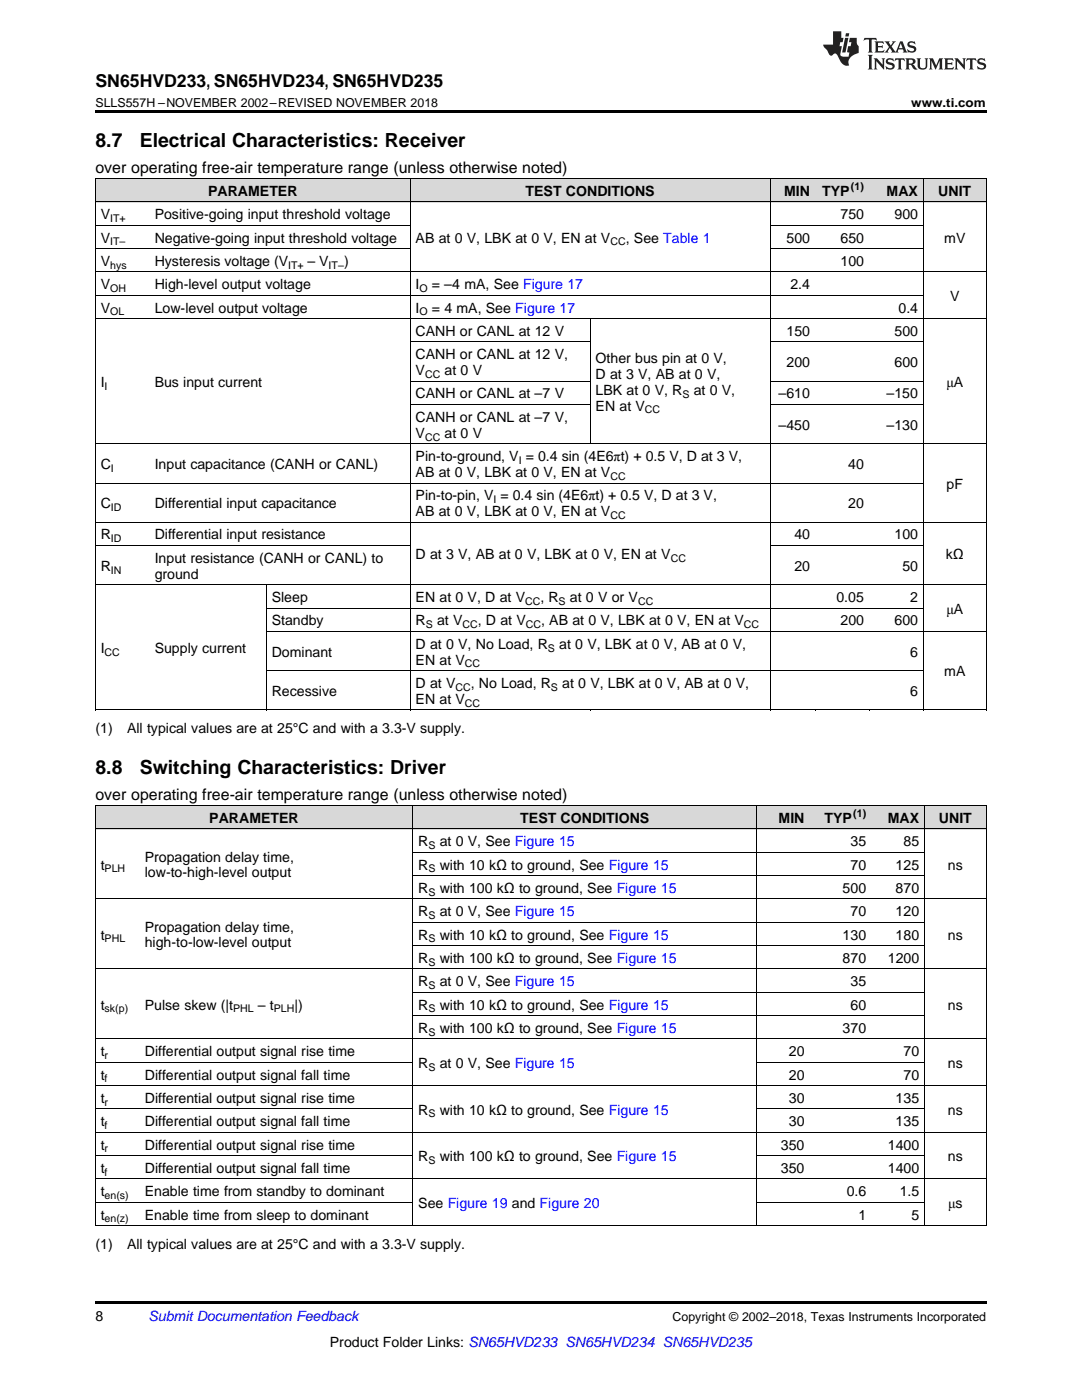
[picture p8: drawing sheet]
<svg xmlns="http://www.w3.org/2000/svg" width="216mm" height="279mm" viewBox="0 0 216 279" stroke-linecap="round" stroke-linejoin="round" font-family="sans-serif">
<defs><g id="words">
<g font-size="3.9">
<text x="19" y="29.3">8.7</text>
<text x="27.9" y="29.3">Electrical Characteristics: Receiver</text>
<text x="19" y="154.4">8.8</text>
<text x="27.9" y="154.4">Switching Characteristics: Driver</text>
</g>
<text font-size="3.5" x="19" y="17.3">SN65HVD233, SN65HVD234, SN65HVD235</text>
<g font-size="3.2">
<text x="19" y="34.4">over operating free-air temperature range (unless otherwise noted)</text>
<text x="19" y="159.6">over operating free-air temperature range (unless otherwise noted)</text>
</g>
<g font-size="2.8">
<text x="41.5" y="39.1">PARAMETER</text>
<text x="104.9" y="39.1">TEST CONDITIONS</text>
<text x="156.5" y="39.1">MIN</text>
<text x="164.1" y="39.1">TYP</text>
<text x="176.9" y="39.1">MAX</text>
<text x="187.2" y="39.1">UNIT</text>
<text x="20.1" y="43.7">V</text>
<text x="30.9" y="43.7">Positive-going input threshold voltage</text>
<text x="167.7" y="43.7">750</text>
<text x="178.5" y="43.7">900</text>
<text x="20.1" y="48.4">V</text>
<text x="20.1" y="53.1">V</text>
<text x="30.9" y="48.4">Negative-going input threshold voltage</text>
<text x="30.9" y="53.1">Hysteresis voltage (V</text>
<text x="61.4" y="53.1">– V</text>
<text x="68.7" y="53.1">)</text>
<text x="82.9" y="48.4">AB at 0 V, LBK at 0 V, EN at V</text>
<text x="124.9" y="48.4">, See Table 1</text>
<text x="157" y="48.4">500</text>
<text x="167.7" y="48.4">650</text>
<text x="167.7" y="53.1">100</text>
<text x="188.4" y="48.4">mV</text>
<text x="20.1" y="57.7">V</text>
<text x="30.9" y="57.7">High-level output voltage</text>
<text x="82.9" y="57.7">I</text>
<text x="86.2" y="57.7">= –4 mA, See Figure 17</text>
<text x="157.7" y="57.7">2.4</text>
<text x="20.1" y="62.4">V</text>
<text x="30.9" y="62.4">Low-level output voltage</text>
<text x="82.9" y="62.4">I</text>
<text x="86.2" y="62.4">= 4 mA, See Figure 17</text>
<text x="179.3" y="62.4">0.4</text>
<text x="189.6" y="60">V</text>
<text x="82.9" y="67">CANH or CANL at 12 V</text>
<text x="82.9" y="71.7">CANH or CANL at 12 V,</text>
<text x="157" y="67">150</text>
<text x="178.5" y="67">500</text>
<text x="20.1" y="77.2">I</text>
<text x="30.9" y="77.2">Bus input current</text>
<text x="82.9" y="74.9">V</text>
<text x="88.7" y="74.9">at 0 V</text>
<text x="118.9" y="72.4">Other bus pin at 0 V,</text>
<text x="118.9" y="75.6">D at 3 V, AB at 0 V,</text>
<text x="157" y="73.3">200</text>
<text x="178.5" y="73.3">600</text>
<text x="188.8" y="77.2">μA</text>
<text x="82.9" y="79.5">CANH or CANL at –7 V</text>
<text x="118.9" y="78.8">LBK at 0 V, R</text>
<text x="118.9" y="82">EN at V</text>
<text x="138.4" y="78.8">at 0 V,</text>
<text x="155.4" y="79.5">–610</text>
<text x="176.9" y="79.5">–150</text>
<text x="82.9" y="84.2">CANH or CANL at –7 V,</text>
<text x="82.9" y="87.3">V</text>
<text x="88.7" y="87.3">at 0 V</text>
<text x="155.4" y="85.8">–450</text>
<text x="176.9" y="85.8">–130</text>
<text x="20.1" y="93.6">C</text>
<text x="30.9" y="93.6">Input capacitance (CANH or CANL)</text>
<text x="82.9" y="92">Pin-to-ground, V = 0.4 sin (4E6πt) + 0.5 V, D at 3 V,</text>
<text x="82.9" y="95.2">AB at 0 V, LBK at 0 V, EN at V</text>
<text x="169.3" y="93.6">40</text>
<text x="20.1" y="101.4">C</text>
<text x="30.9" y="101.4">Differential input capacitance</text>
<text x="82.9" y="99.8">Pin-to-pin, V = 0.4 sin (4E6πt) + 0.5 V, D at 3 V,</text>
<text x="169.3" y="101.4">20</text>
<text x="188.9" y="97.5">pF</text>
<text x="20.1" y="107.7">R</text>
<text x="30.9" y="107.7">Differential input resistance</text>
<text x="82.9" y="103">AB at 0 V, LBK at 0 V, EN at V</text>
<text x="158.5" y="107.7">40</text>
<text x="178.5" y="107.7">100</text>
<text x="20.1" y="113.9">R</text>
<text x="30.9" y="112.3">Input resistance (CANH or CANL) to</text>
<text x="82.9" y="111.6">D at 3 V, AB at 0 V, LBK at 0 V, EN at V</text>
<text x="158.5" y="113.9">20</text>
<text x="180.1" y="113.9">50</text>
<text x="188.7" y="111.6">kΩ</text>
<text x="30.9" y="115.5">ground</text>
<text x="54.2" y="120.2">Sleep</text>
<text x="54.2" y="124.8">Standby</text>
<text x="82.9" y="120.2">EN at 0 V, D at V</text>
<text x="82.9" y="124.8">R</text>
<text x="87.2" y="124.8">at V</text>
<text x="95.3" y="124.8">, D at V</text>
<text x="107.8" y="120.2">, R</text>
<text x="108" y="124.8">, AB at 0 V, LBK at 0 V, EN at V</text>
<text x="113.7" y="120.2">at 0 V or V</text>
<text x="166.9" y="120.2">0.05</text>
<text x="167.7" y="124.8">200</text>
<text x="178.5" y="124.8">600</text>
<text x="181.6" y="120.2">2</text>
<text x="188.8" y="122.5">μA</text>
<text x="20.1" y="130.3">I</text>
<text x="30.9" y="130.3">Supply current</text>
<text x="54.2" y="131.1">Dominant</text>
<text x="82.9" y="129.5">D at 0 V, No Load, R</text>
<text x="111.6" y="129.5">at 0 V, LBK at 0 V, AB at 0 V,</text>
<text x="181.6" y="131.1">6</text>
<text x="82.9" y="132.6">EN at V</text>
<text x="82.9" y="137.3">D at V</text>
<text x="93.9" y="137.3">, No Load, R</text>
<text x="112.2" y="137.3">at 0 V, LBK at 0 V, AB at 0 V,</text>
<text x="188.4" y="135">mA</text>
<text x="54.2" y="138.9">Recessive</text>
<text x="82.9" y="140.5">EN at V</text>
<text x="181.6" y="138.9">6</text>
<text x="19" y="146.3">(1)</text>
<text x="25.4" y="146.3">All typical values are at 25°C and with a 3.3-V supply.</text>
<text x="41.8" y="164.2">PARAMETER</text>
<text x="103.8" y="164.2">TEST CONDITIONS</text>
<text x="155.4" y="164.2">MIN</text>
<text x="164.5" y="164.2">TYP</text>
<text x="177.2" y="164.2">MAX</text>
<text x="187.4" y="164.2">UNIT</text>
<text x="20.1" y="173.5">t</text>
<text x="28.9" y="171.9">Propagation delay time,</text>
<text x="83.5" y="168.9">R</text>
<text x="83.5" y="173.5">R</text>
<text x="87.7" y="168.9">at 0 V, See Figure 15</text>
<text x="87.7" y="173.5">with 10 kΩ to ground, See Figure 15</text>
<text x="169.7" y="168.9">35</text>
<text x="169.7" y="173.5">70</text>
<text x="178.7" y="173.5">125</text>
<text x="180.3" y="168.9">85</text>
<text x="189.2" y="173.5">ns</text>
<text x="28.9" y="175.1">low-to-high-level output</text>
<text x="83.5" y="178.2">R</text>
<text x="87.7" y="178.2">with 100 kΩ to ground, See Figure 15</text>
<text x="168.1" y="178.2">500</text>
<text x="178.7" y="178.2">870</text>
<text x="28.9" y="185.9">Propagation delay time,</text>
<text x="83.5" y="182.8">R</text>
<text x="87.7" y="182.8">at 0 V, See Figure 15</text>
<text x="169.7" y="182.8">70</text>
<text x="178.7" y="182.8">120</text>
<text x="20.1" y="187.5">t</text>
<text x="28.9" y="189.1">high-to-low-level output</text>
<text x="83.5" y="187.5">R</text>
<text x="87.7" y="187.5">with 10 kΩ to ground, See Figure 15</text>
<text x="168.1" y="187.5">130</text>
<text x="178.7" y="187.5">180</text>
<text x="189.2" y="187.5">ns</text>
<text x="83.5" y="192.2">R</text>
<text x="83.5" y="196.8">R</text>
<text x="87.7" y="192.2">with 100 kΩ to ground, See Figure 15</text>
<text x="87.7" y="196.8">at 0 V, See Figure 15</text>
<text x="168.1" y="192.2">870</text>
<text x="169.7" y="196.8">35</text>
<text x="177.2" y="192.2">1200</text>
<text x="20.1" y="201.5">t</text>
<text x="28.9" y="201.5">Pulse skew (|t</text>
<text x="51.5" y="201.5">– t</text>
<text x="58.8" y="201.5">|)</text>
<text x="83.5" y="201.5">R</text>
<text x="87.7" y="201.5">with 10 kΩ to ground, See Figure 15</text>
<text x="169.7" y="201.5">60</text>
<text x="189.2" y="201.5">ns</text>
<text x="83.5" y="206.1">R</text>
<text x="87.7" y="206.1">with 100 kΩ to ground, See Figure 15</text>
<text x="168.1" y="206.1">370</text>
<text x="20.1" y="210.8">t</text>
<text x="20.1" y="215.4">t</text>
<text x="28.9" y="210.8">Differential output signal rise time</text>
<text x="28.9" y="215.4">Differential output signal fall time</text>
<text x="83.5" y="213.1">R</text>
<text x="87.7" y="213.1">at 0 V, See Figure 15</text>
<text x="157.4" y="210.8">20</text>
<text x="157.4" y="215.4">20</text>
<text x="180.3" y="210.8">70</text>
<text x="180.3" y="215.4">70</text>
<text x="189.2" y="213.1">ns</text>
<text x="20.1" y="220.1">t</text>
<text x="28.9" y="220.1">Differential output signal rise time</text>
<text x="157.4" y="220.1">30</text>
<text x="178.7" y="220.1">135</text>
<text x="20.1" y="224.8">t</text>
<text x="28.9" y="224.8">Differential output signal fall time</text>
<text x="83.5" y="222.4">R</text>
<text x="87.7" y="222.4">with 10 kΩ to ground, See Figure 15</text>
<text x="157.4" y="224.8">30</text>
<text x="178.7" y="224.8">135</text>
<text x="189.2" y="222.4">ns</text>
<text x="20.1" y="229.4">t</text>
<text x="28.9" y="229.4">Differential output signal rise time</text>
<text x="83.5" y="231.7">R</text>
<text x="87.7" y="231.7">with 100 kΩ to ground, See Figure 15</text>
<text x="155.8" y="229.4">350</text>
<text x="177.2" y="229.4">1400</text>
<text x="189.2" y="231.7">ns</text>
<text x="20.1" y="234.1">t</text>
<text x="20.1" y="238.7">t</text>
<text x="28.9" y="234.1">Differential output signal fall time</text>
<text x="28.9" y="238.7">Enable time from standby to dominant</text>
<text x="155.8" y="234.1">350</text>
<text x="168.9" y="238.7">0.6</text>
<text x="177.2" y="234.1">1400</text>
<text x="179.5" y="238.7">1.5</text>
<text x="20.1" y="243.4">t</text>
<text x="28.9" y="243.4">Enable time from sleep to dominant</text>
<text x="83.5" y="241.1">See Figure 19 and Figure 20</text>
<text x="171.3" y="243.4">1</text>
<text x="181.9" y="243.4">5</text>
<text x="189.2" y="241.1">μs</text>
<text x="19" y="249.2">(1)</text>
<text x="25.4" y="249.2">All typical values are at 25°C and with a 3.3-V supply.</text>
<text x="19" y="263.6">8</text>
<text x="65.8" y="268.9">Product Folder Links: SN65HVD233 SN65HVD234 SN65HVD235</text>
</g>
<text font-size="2.8" fill="#0000c8" x="29.6" y="263.6">Submit Documentation Feedback</text>
<g font-size="2.5">
<text x="19" y="21.4">SLLS557H –NOVEMBER 2002–REVISED NOVEMBER 2018</text>
<text x="181.8" y="21.4">www.ti.com</text>
<text x="134.2" y="263.6">Copyright © 2002–2018, Texas Instruments Incorporated</text>
</g>
<g font-size="2.1">
<text x="169.8" y="38">(1)</text>
<text x="22" y="44.3">IT+</text>
<text x="22" y="49">IT–</text>
<text x="22" y="53.6">hys</text>
<text x="57.5" y="53.6">IT+</text>
<text x="65.6" y="53.6">IT–</text>
<text x="121.8" y="49">CC</text>
<text x="22" y="58.3">OH</text>
<text x="83.7" y="58.3">O</text>
<text x="22" y="62.9">OL</text>
<text x="83.7" y="62.9">O</text>
<text x="20.9" y="77.8">I</text>
<text x="84.8" y="75.4">CC</text>
<text x="128.7" y="82.5">CC</text>
<text x="136.2" y="79.3">S</text>
<text x="84.8" y="87.9">CC</text>
<text x="22.1" y="94.2">I</text>
<text x="103.5" y="92.6">I</text>
<text x="121.8" y="95.7">CC</text>
<text x="22.1" y="102">ID</text>
<text x="98.5" y="100.4">I</text>
<text x="121.8" y="103.6">CC</text>
<text x="22.1" y="108.2">ID</text>
<text x="133.8" y="112.1">CC</text>
<text x="22.1" y="114.5">IN</text>
<text x="84.9" y="125.4">S</text>
<text x="92.3" y="125.4">CC</text>
<text x="104.8" y="120.7">CC</text>
<text x="104.9" y="125.4">CC</text>
<text x="111.5" y="120.7">S</text>
<text x="127.3" y="120.7">CC</text>
<text x="148.4" y="125.4">CC</text>
<text x="20.9" y="130.9">CC</text>
<text x="109.3" y="130">S</text>
<text x="90.9" y="137.9">CC</text>
<text x="92.8" y="133.2">CC</text>
<text x="109.9" y="137.9">S</text>
<text x="92.8" y="141">CC</text>
<text x="170.3" y="163.1">(1)</text>
<text x="85.5" y="169.4">S</text>
<text x="20.9" y="174.1">PLH</text>
<text x="85.5" y="174.1">S</text>
<text x="85.5" y="178.8">S</text>
<text x="85.5" y="183.4">S</text>
<text x="20.9" y="188.1">PHL</text>
<text x="85.5" y="188.1">S</text>
<text x="85.5" y="192.7">S</text>
<text x="85.5" y="197.4">S</text>
<text x="20.9" y="202">sk(p)</text>
<text x="46.5" y="202">PHL</text>
<text x="54.6" y="202">PLH</text>
<text x="85.5" y="202">S</text>
<text x="85.5" y="206.7">S</text>
<text x="20.9" y="211.3">r</text>
<text x="85.5" y="213.7">S</text>
<text x="20.9" y="216">f</text>
<text x="20.9" y="220.7">r</text>
<text x="20.9" y="225.3">f</text>
<text x="85.5" y="223">S</text>
<text x="20.9" y="230">r</text>
<text x="85.5" y="232.3">S</text>
<text x="20.9" y="234.6">f</text>
<text x="20.9" y="239.3">en(s)</text>
<text x="20.9" y="243.9">en(z)</text>
</g>
</g></defs>
<g fill="#d8d8d8">
<path d="M19 160.8h8.8v4.7h-8.8z"/>
<path d="M27.8 160.8h54.6v4.7h-54.6z"/>
<path d="M82.4 160.8h68.7v4.7h-68.7z"/>
<path d="M151.1 160.8h10.5v4.7h-10.5z"/>
<path d="M161.6 160.8h12.4v4.7h-12.4z"/>
<path d="M174 160.8h10.5v4.7h-10.5z"/>
<path d="M184.5 160.8h12.3v4.7h-12.3z"/>
<path d="M19 35.7h10.8v4.7h-10.8z"/>
<path d="M29.8 35.7h23.4v4.7h-23.4z"/>
<path d="M53.2 35.7h28.7v4.7h-28.7z"/>
<path d="M81.9 35.7h35.9v4.7h-35.9z"/>
<path d="M117.8 35.7h35.9v4.7h-35.9z"/>
<path d="M153.7 35.7h9v4.7h-9z"/>
<path d="M162.7 35.7h10.8v4.7h-10.8z"/>
<path d="M173.5 35.7h10.8v4.7h-10.8z"/>
<path d="M184.3 35.7h12.5v4.7h-12.5z"/>
</g>
<g fill="#000">
<path d="M19 22h177.8v.5h-177.8zM19 141.7h.2zM53.1 141.7h.1zM81.8 141.7h.1zM117.7 141.7h.1zM153.6 141.7h.1zM162.6 141.7h.1zM173.4 141.7h.1zM184.1 141.7h.2zM196.7 141.7h.1zM19 244.6l.2 .1zM82.3 244.6l.1 .1z"/>
<path d="M151 244.6l.1 .1zM161.5 244.6l.1 .1zM173.8 244.6l.2 .1zM184.4 244.6l.1 .1zM196.7 244.6l.1 .1zM19 259.7h177.8v.5h-177.8z"/>
</g>
<g fill="none" stroke="#000" stroke-width=".2">
<path d="M19 35.6h177.8M19.1 35.7v106M81.8 35.7v106M153.7 35.7v106M184.2 35.7v106M196.8 35.7v106M19 58.9h165.3M19 54.3h177.8M19 49.6h62.9M19 45h62.9M19 40.3h177.8M153.7 49.6h30.6"/>
<path d="M153.7 45h30.6M19 63.6h177.8M81.9 76.1h35.9M81.9 68.2h35.9M117.7 63.6v25M153.7 76.1h30.6M153.7 68.2h30.6M19 96.4h165.3M19 88.6h177.8M81.9 80.7h35.9M153.7 80.7h30.6M19 116.7h177.8"/>
<path d="M19 108.9h62.9M19 104.2h177.8M53.1 116.7v25M153.7 108.9h30.6M53.2 133.9h131.1M53.2 126h143.6M53.2 121.4h131.1M19 141.7h177.8M19 179.4h177.8M19 165.4h177.8M19 160.8h177.8M19.1 160.8v83.9"/>
<path d="M82.4 160.8v83.9M82.4 174.7h102.1M82.4 170.1h102.1M151 160.8v83.9M184.4 160.8v83.9M196.8 160.8v83.9M19 193.4h177.8M82.4 198h102.1M82.4 188.7h102.1M82.4 184.1h102.1M19 216.7h177.8M19 212h63.4"/>
<path d="M19 207.3h177.8M82.4 202.7h102.1M151.1 212h33.4M19 239.9h63.4M19 235.3h177.8M19 230.6h63.4M19 226h177.8M19 221.3h63.4M151.1 239.9h33.4M151.1 230.6h33.4M151.1 221.3h33.4M19 244.6h177.8"/>
</g>
<g fill="#231f20">
<path d="M172.5 7.6l-.1 .5 .4-.2h.6v.1v2.1l-.2 .4h.9l-.2-.4v-2.1l.1-.1h.5l.5 .2-.2-.5zM174.5 8.3l.2 .3v1.5l-.2 .4h1.8l.2-.6a1.04 1.04 0 0 1-1.3 .2v-.7h.6l.3 .2v-.6l-.3 .2h-.6v-.6l.8-.1 .4 .3-.2-.5zM176.5 8.3l.9 1.1-.9 1.1h.8l-.2-.2 .4-.7 .5 .7-.2 .2h1.5l-.2-.2 .2-.4h.9l.1 .4-.2 .2h1l-.3-.3-.7-1.9h-.5l-.9 2-.8-1 .9-1h-.8l.1 .3-.4 .5-.3-.6 .1-.2zM179.7 8.6l.4 1h-.7zM181.3 8.4a.63 .63 0 0 0-.2 .7 .63 .63 0 0 0 .6 .4l.6 .2 .1 .2a.75 .75 0 0 1-.7 .4 .75 .75 0 0 1-.6-.5l.1 .7 .1-.1a1.11 1.11 0 0 0 1.5-.6 1.13 1.13 0 0 0-1.2-.8l-.1-.4a1.04 1.04 0 0 1 1.2 .2l-.2-.5-.2 .1-.4-.2zM173.2 10.9l.2 .4v2.2l-.2 .4h1l-.3-.4v-2.2l.3-.4zM174.3 11.6l.3 .4v1.5l-.3 .4h.8l-.2-.4v-1.3l1.5 1.7v-1.9l.2-.4h-.7l.2 .4v.9l-1.1-1.3zM177 11.8a.62 .62 0 0 0-.2 .7 .62 .62 0 0 0 .6 .4l.6 .1 .1 .3a.76 .76 0 0 1-.7 .3 .76 .76 0 0 1-.7-.4l.2 .7 .1-.1a1.11 1.11 0 0 0 1.5-.6 1.13 1.13 0 0 0-1.2-.8l-.1-.4a1.04 1.04 0 0 1 1.2 .2l-.2-.6-.2 .1-.5-.1zM178.7 11.6l-.2 .6a.61 .61 0 0 1 .8-.3v1.6l-.2 .4h.9l-.2-.4v-1.6a.63 .63 0 0 1 .7 .3l-.1-.6zM180.6 11.6l.3 .4v1.5l-.3 .4h1l-.2-.2-.1-.8 .6 .2a.76 .76 0 0 0 1.2 .7l-1-1a.58 .58 0 0 0 .6-.5 .58 .58 0 0 0-.5-.6zM181.4 11.9h.1a.45 .45 0 0 1 .5 .1 .45 .45 0 0 1 .1 .5l-.8 .2zM182.9 11.6l.2 .2a2.17 2.17 0 0 0 .3 1.9 .99 .99 0 0 0 1.6-.6v-1.1l.2-.4h-.7l.2 .2a1.92 1.92 0 0 1-.2 1.8 .6 .6 0 0 1-.9-.5v-1.1l.2-.4zM185.4 11.6l.2 .4v1.5l-.2 .4h.7l-.2-.4v-1.4l.8 1.8 .8-1.8v1.4l-.2 .4h.9l-.2-.4v-1.5l.2-.4h-.8l-.6 1.5-.6-1.5zM188.4 11.6l.2 .4v1.5l-.2 .4h1.8l.1-.6a1.04 1.04 0 0 1-1.2 .1v-.6h.5l.4 .2v-.6l-.4 .2h-.5v-.7h.8l.3 .3-.1-.6zM190.5 11.6l.2 .4v1.5l-.2 .4h.7l-.2-.4v-1.3l1.5 1.7v-1.9l.2-.4h-.7l.2 .4v.9l-1.1-1.3zM192.9 11.6l-.1 .6a.61 .61 0 0 1 .7-.3l.1 1.6-.3 .4h1l-.3-.4 .1-1.6a.63 .63 0 0 1 .7 .3l-.1-.6zM195.2 11.8a.62 .62 0 0 0-.2 .7 .62 .62 0 0 0 .6 .4l.6 .1 .1 .3a.76 .76 0 0 1-.7 .3 .76 .76 0 0 1-.6-.4l.1 .7 .1-.1a1.11 1.11 0 0 0 1.6-.6 1.13 1.13 0 0 0-1.3-.8l-.1-.4a1.04 1.04 0 0 1 1.2 .2l-.1-.6-.2 .1-.5-.1z"/>
<path d="M166.2 6.3v2.6h-1.9v.4l.8 .9a.91 .91 0 0 0 1 .8 .56 .56 0 0 1 .5-.3 .56 .56 0 0 1 .5 .3l.4 .8a1.53 1.53 0 0 0 1.9 1.2 1.54 1.54 0 0 1 1-2.1l.9-.3v-1.4a1.52 1.52 0 0 1-.4-1.6h-1.3l-.2 .8h.5l-.2 .8h-.5l-.1 1v.2l.4 .1-.2 .8a1.93 1.93 0 0 1-1.6-.3l.3-1.8h-.5l.2-.8h.4l.2-.8h-.4v-1.3zM168.6 7.6l-.6 2.9h.7l.6-2.9zM168.8 6.6l-.1 .7h.6l.2-.7z"/>
</g>
<use href="#words"/>
</svg>
